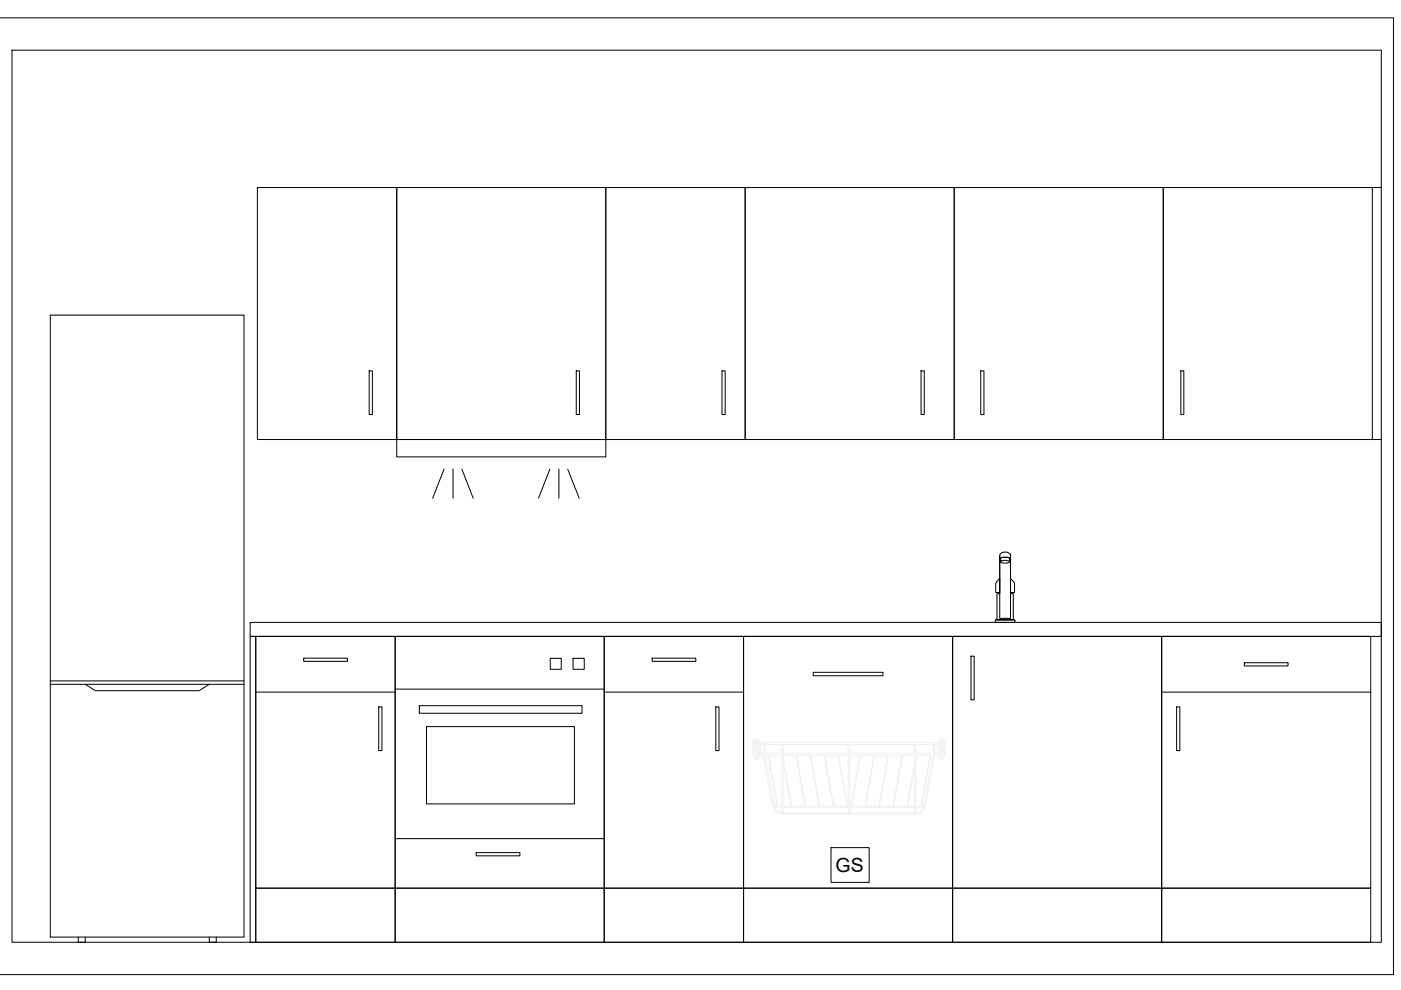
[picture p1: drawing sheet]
<svg xmlns="http://www.w3.org/2000/svg" width="297mm" height="210mm" viewBox="0 0 297 210" stroke-linecap="round" stroke-linejoin="round" font-family="sans-serif">
<defs><g id="words">
<text font-size="4.1" x="177.2" y="185">GS</text>
</g></defs>
<!-- layer: 0 -->
<path d="M0 3.8h295.4v202.8h-295.4M2.5 10.6h290.4v189.2h-290.4zM202.3 39.8h44.3v53.4h-44.3zM291 39.8h1.9M291 93.2h1.9M202 188.3h44.3v11.5h-44.3z" fill="none" stroke="#000" stroke-width=".21"/>
<!-- layer: BASE -->
<g fill="none" stroke="#000" stroke-width=".21">
<path d="M212 117.8v13.3l.3 .1 .4-.1h.8l.5 .1 .2-.1v-13.3M212 118.5l.1 .3a.74 .74 0 0 0 1.1 .6 .68 .68 0 0 0 .9-.8l.1-.1v7.4h.6v5.5h-3.4v-5.5h.6zM212 117.5a1.46 1.46 0 0 1 2.2 .2v.7a2.7 2.7 0 0 0-2.2 0zM212.2 118.3l1.3-.1a.39 .39 0 0 1 .5 .1 .39 .39 0 0 1 0 .4v.3l-.6-.2-1.2 .2zM214.1 118.5v.2M53 132h239.9v2.9h-239.9zM53 134.9h1.2v64.9h-1.2zM83.8 134.9h44.3v53.4h-44.3zM116.7 139.6h2.3v2.3h-2.3zM121.5 139.6h2.4v2.3h-2.4zM202 134.9h44.3v53.4h-44.3zM205.9 139.1h.6v9.3h-.6z"/>
<path d="M211 131.5l4.1-.1 .1 .6h-4.2zM211.1 131.4h4M211.3 123.3l.7-.7v3h-.9v-1.9zM214.2 122.6l.7 .7 .2 .4v1.9h-.9zM83.8 146.1h44.3M88.9 149.6h34.5v1.6h-34.5zM90.4 154.1h31.4v16.3h-31.4zM83.8 177.8h44.3M83.8 188.3h44.3v11.5h-44.3zM101 180.8h9.2v.7h-9.2z"/>
</g>
<!-- layer: 400 BOTTOM -->
<path d="M78.3 78.6h.7v9.3h-.7zM122.2 78.6h.7v9.3h-.7zM153.1 78.6h.7v9.3h-.7zM195.3 78.6h.7v9.3h-.7zM207.9 78.6h.7v9.3h-.7zM250.4 78.6h.6v9.3h-.6zM54.2 134.9h29.6v53.4h-29.6zM64.4 139.5h9.3v.7h-9.3zM54.2 146.7h29.6M80.3 149.9h.7v9.2h-.7zM54.2 188.3h29.6v11.5h-29.6z" fill="none" stroke="#000" stroke-width=".21"/>
<!-- layer: 400 BOTTOM_2 -->
<path d="M128.1 134.9h29.5v53.4h-29.5zM138.3 139.5h9.2v.7h-9.2zM128.1 146.7h29.5M151.8 149.9h.6v9.2h-.6zM128.1 188.3h29.5v11.5h-29.5z" fill="none" stroke="#000" stroke-width=".21"/>
<!-- layer: DISHWASHER -->
<g fill="none" stroke="#f0f0f0" stroke-width=".21">
<path d="M159.6 157.5l.3 .2M159.6 157v3.1l.3-.1M159.9 157.7h.1M159.9 159.9v.1M159.9 159.8h.1M159.9 157.5h.1M159.9 157.8h.1M159.9 157.1h.1M159.9 158.3h.1M159.9 159.4h.1M159.9 159h1v1.7l-.2 .2h-.6l-.2-.1zM159.9 158.4l.2 .2"/>
<path d="M159.9 159.9h.1M159.9 159.2v.1M160 158.5h.1M160.1 156.8h.1M160.1 158.6h.1M160.1 159l-.2 .2M160.3 156.7l-.4 .3M160.3 156.7h.2M160.3 156.7v1.9M160.3 159v1.9M160.5 156.7l.4 .3v1.6h-1v-1.7M160.5 156.7v1.9"/>
<path d="M160.5 159v1.9M160.7 159l.2 .3M160.7 156.8h.1M160.7 158.5h.1M160.8 159.8h1M160.8 157.5h1M160.8 157.8h1M160.8 157.1h.1M160.8 158.3h.1M160.8 156.9h.1M160.8 158.4v.1M160.8 159.4h.1"/>
<path d="M160.9 158.3h.1M160.9 157.8h.1M160.9 157.5h.1M160.9 157.1h.1M160.9 159.4h.1M160.9 159.8h.1M160.9 158.4l-.3 .2M160.9 158l.1-.1 .2 .1v1.6l-.1 .1h-.2M161 157.9h.1M161.8 159.8h.1M161.8 157.5h.1M161.8 157.8h.1"/>
<path d="M161.8 157.5h36.3l.1 .2v2.3l-.1 .2h-36.3M161.8 157.5v2.6M161.8 157.8l4 .1M162 159.7h.1M162 157.9h.1M162.1 159.7h.1M162.1 157.9h.1M162.1 157.9v1.8M165.7 157.9v1.8M165.8 159.7l-4 .1M179.8 157.9v1.8M179.9 157.9h-13.9v1.8h13.9"/>
<path d="M193.9 157.9v1.8M194 157.9h-13.9v1.8h13.9M194.1 159.7h4l.1 .2M194.2 157.9v1.8M197.9 157.9v1.8M198 159.7h.1M198 157.9h.1M198.2 157.8h.1M198.2 159.8h.1M198.2 157.5h.1M198.2 159.8h.9M198.2 157.5h.9"/>
<path d="M198.2 157.8h.9M198.2 157.6h.1M198.2 157.8l-4.1 .1M199.1 157.5h.1M199.1 157.8h.1M199.1 157.1h.1M199.1 158.3h.1M199.1 159.8h.1M199.1 159.4h.1M199.1 159h1v1.7l-.2 .2h-.6l-.2-.2zM199.1 158.1l-.2-.2-.1 .1v1.7h.2l.1-.1M199.1 158.4l.1 .1"/>
<path d="M199.2 156.9h.1M199.2 158.5h.1M199.2 158.5l.2 .1M199.2 159.1l-.1 .1M199.2 159.1h.1M199.3 156.8h.1M199.3 159v.1M199.5 156.7l-.4 .2v1.7h1v-1.7l-.4-.2M199.5 156.7h.2M199.5 156.7v1.9M199.5 159v1.9M199.7 156.7v1.9"/>
<path d="M199.7 159v1.9M199.9 158.6h-.1M199.9 158.6h.1M199.9 159l.2 .2M199.9 156.8h.1M200 158.5l-.1 .1M200 156.9h.1M200 158.5h.1M200.1 157.5h.1M200.1 157.8h.1M200.1 158.3h.1M200.1 157.1h.1"/>
<path d="M200.1 159.8h.1M200.1 159.4h.1M200.1 158.4l-.1 .1M200.1 159.8v.1M200.1 159.9l.2 .2M200.2 160h.1M200.3 157.5v2.6M200.3 157.5l-.2 .2M200.3 157.5h.1M159.9 160.1h.1M159.9 160.6h.1M159.9 160.7h.1"/>
<path d="M160.8 160.1h1M160.8 160.6h.1M160.9 160.1h.1M160.9 160.6h.1M161.8 160.1h.1M161.8 160.1v.1M161.8 160.2l2 10.8a2.26 2.26 0 0 0 2.1 1.6M161.9 160.2h.1M162.2 160.2l1.9 10.7M162.8 160.2l1.9 10.7M163 160.2l1.9 10.7M164.1 170.9h.6"/>
<path d="M164.1 170.9v.2M164.1 171.1a1.97 1.97 0 0 0 1.7 1.3M164.1 171.1h1.7M164.7 170.9h.1M164.9 170.9h.9M164.9 170.9h.1M165.7 160.2v12.3M165.8 172.5h-.1M165.9 172.6h.1M166 172.5h.1M166 172.4h.1M166 170.9h.1"/>
<path d="M166 171.1h.1M166 161.6h.1M166 160.2v12.4M166 172.6h.1M166 170.9h1.7M166 172.4h13.9M166 171.1h13.9M166 160.8l1.9 10.1M166 161.6l1.7 9.3M167.7 170.9h.1M167.9 170.9h2.7M167.9 170.9h.1"/>
<path d="M168.7 160.2l1.9 10.7M168.9 160.2l1.9 10.7M170.6 170.9h.1M170.8 170.9h.1M170.8 170.9h2.9M171.7 160.2l2 10.7M171.9 160.2l1.9 10.7M173.7 170.9h.1M173.8 170.9h2.8M173.8 170.9h.1M174.7 160.2l1.9 10.7M174.8 160.2l1.9 10.7"/>
<path d="M176.6 170.9h.1M176.7 170.9h2.9M176.7 170.9h.1M177.7 160.2l1.9 10.7M177.8 160.2l1.9 10.7M179.6 170.9h.1M179.7 170.9h.2M179.7 170.9h.1M179.8 172.5h.1M179.8 160.2v12.3M179.8 172.5l.1 .1M179.9 172.6h.1"/>
<path d="M179.9 172.4l-.1 .1M180 172.6h.1M180.1 172.5h.1M180.1 172.4h.1M180.1 171.1h.1M180.1 170.9h.1M180.1 160.2l-.1 12.4M180.1 170.9h.3M180.1 172.4h13.8M180.1 171.1h13.8M180.4 170.9h.1M180.6 170.9h2.8"/>
<path d="M180.6 170.9h.1M182.3 160.2l-1.9 10.7M182.5 160.2l-1.9 10.7M183.4 170.9h.1M183.5 170.9h2.9M183.5 170.9h.1M185.3 160.2l-1.9 10.7M185.4 160.2l-1.9 10.7M186.4 170.9h.1M186.5 170.9h2.8M186.5 170.9h.1M188.3 160.2l-1.9 10.7"/>
<path d="M188.4 160.2l-1.9 10.7M189.3 170.9h.1M189.5 170.9h-.1M189.5 170.9h2.8M191.2 160.2l-1.9 10.7M191.4 160.2l-1.9 10.7M192.3 170.9h.1M192.4 170.9h1.5M192.4 170.9h.1M193.9 172.5h.1M193.9 172.4h.1M193.9 170.9h.1"/>
<path d="M193.9 171.1h.1M193.9 161.6h.1M193.9 160.2v12.3M193.9 172.5l.1 .1M193.9 161.6l-1.6 9.3M193.9 162.4l-1.5 8.5M194 172.6h.1M194.1 172.6h.1M194.2 172.5h.1M194.2 172.4h.1M194.2 170.9h.1M194.2 171.1h.1"/>
<path d="M194.2 160.8h.1M194.2 160.2l-.1 12.4h-28.3l-.1-.1M194.2 170.9h1M194.2 171.1h1.6M194.4 160.2l-.2 .6M195.2 170.9h.1M195.4 170.9h.5M195.4 170.9h.1M195.8 171.1a1.85 1.85 0 0 1-1.6 1.3M195.9 170.9l-.1 .2M197.1 160.2l-1.9 10.7M197.3 160.2l-1.9 10.7"/>
<path d="M197.8 160.2l-1.9 10.7M198.1 160.2h.1M198.1 160.2l-1.9 10.8a2.14 2.14 0 0 1-2.1 1.6M198.2 160.1h.1M198.2 160.1h.9M199.1 160.1h.1M199.1 160.6h.1M199.2 160.8h.1M200.1 160.1h.1M200.1 160.6h.1M200.3 160.1h.1"/>
</g>
<path d="M157.6 134.9h44.4v53.4h-44.4zM172.4 142.6h14.8v.7h-14.8zM176.2 179.7h8.1v7.4h-8.1zM157.6 188.3h44.4v11.5h-44.4z" fill="none" stroke="#000" stroke-width=".21"/>
<!-- layer: 600 BOTTOM -->
<path d="M246.3 134.9h44.3v53.4h-44.3zM246.3 146.7h44.3M249.5 149.9h.6v9.2h-.6zM263.8 140.5h9.3v.7h-9.3zM246.3 188.3h44.3v11.5h-44.3z" fill="none" stroke="#000" stroke-width=".21"/>
<!-- layer: TOP 1 -->
<path d="M54.6 39.8h29.5v53.4h-29.5z" fill="none" stroke="#000" stroke-width=".21"/>
<!-- layer: ASPIRATOR -->
<path d="M84.1 39.8h44.3v53.4h-44.3zM84.1 93.2h44.3v3.7h-44.3zM94.1 99.5l-2.4 6.1M96.1 99.5v6.1M97.9 99.5l2.4 6.1M116.6 99.5l-2.4 6.1M118.5 99.5v6.1M120.4 99.5l2.4 6.1" fill="none" stroke="#000" stroke-width=".21"/>
<!-- layer: TOP 2 -->
<path d="M128.4 39.8h29.6v53.4h-29.6z" fill="none" stroke="#000" stroke-width=".21"/>
<!-- layer: TOP 3 -->
<path d="M158 39.8h44.3v53.4h-44.3z" fill="none" stroke="#000" stroke-width=".21"/>
<!-- layer: TOP 4 -->
<path d="M246.6 39.8h44.4v53.4h-44.4z" fill="none" stroke="#000" stroke-width=".21"/>
<!-- layer: REFRIGERATOR -->
<path d="M10.7 66.8h41v131.9h-41zM10.7 144.4h41M10.7 145.1h41M18.1 145.1l2.1 1.3h22l2.2-1.3M16.6 198.7v1.1h1.5v-1.1M44.4 198.7v1.1h1.4v-1.1" fill="none" stroke="#000" stroke-width=".21"/>
<use href="#words"/>
</svg>
